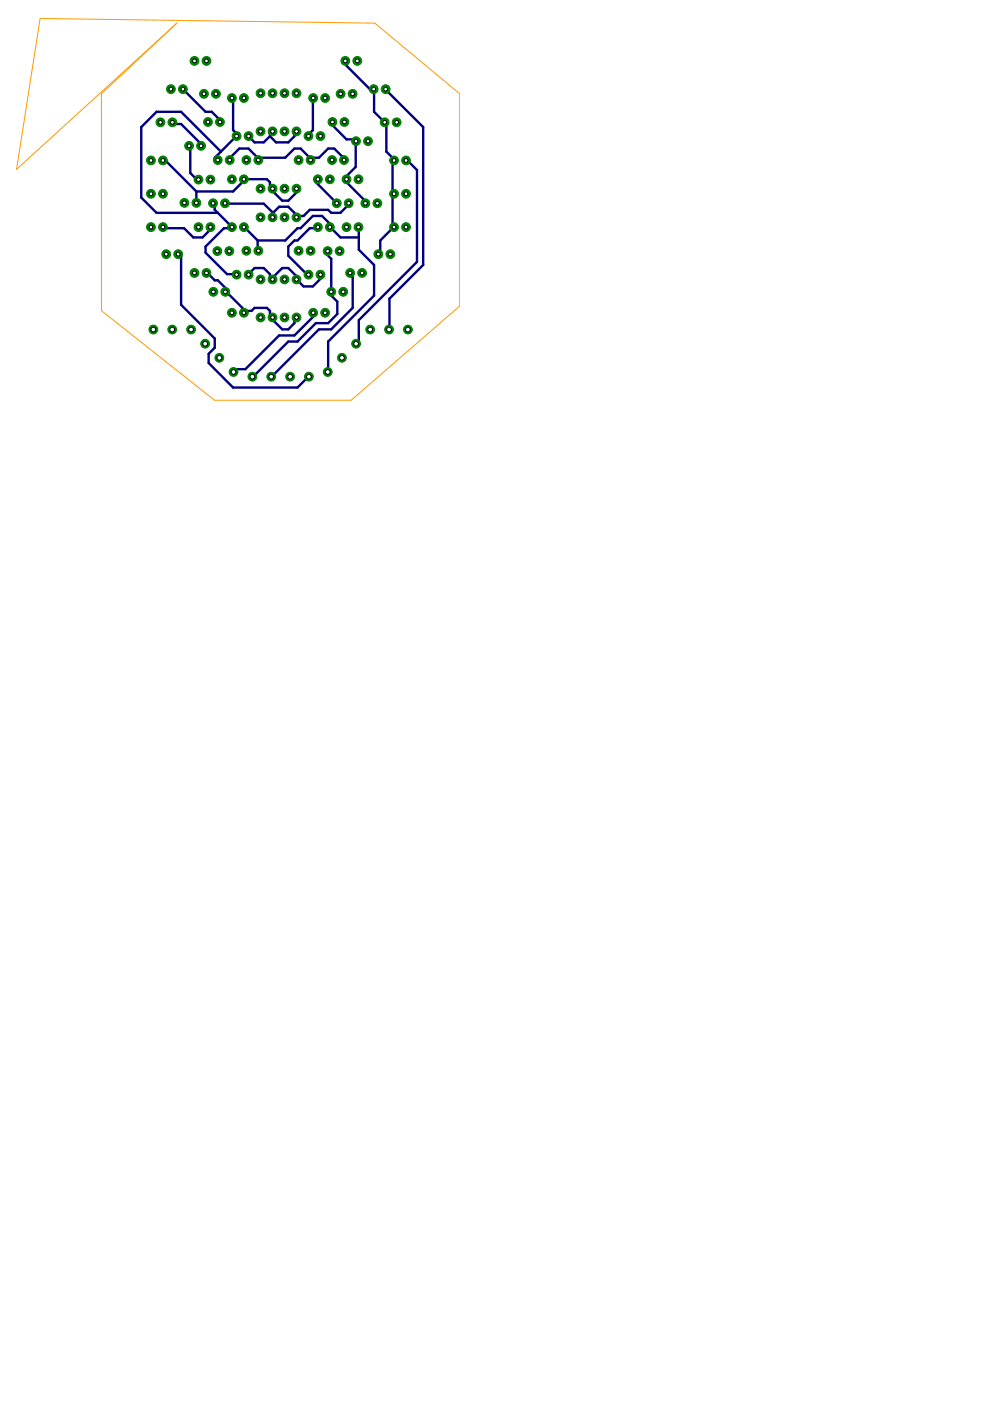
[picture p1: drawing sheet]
<svg xmlns="http://www.w3.org/2000/svg" width="210mm" height="297mm" viewBox="0 0 210 297" stroke-linecap="round" stroke-linejoin="round" font-family="sans-serif">
<g fill="none" stroke="#000080" stroke-width=".51">
<path d="M38.8 18.9l4.8 4.8h1.3l1.9 2-.2 .2M73.2 12.9l.3 .4v.6l5.2 5.3 .5-.3 .1 4.8 2.6 2.6v5.9l1.3 1.2 .3 .6-.3 .1v6.5l.3 .5-.3 .1v6.5l.3 .5-2.9 2.8v2.6l-.4 .3M81.7 18.9l8 8v29.3l-7.1 7.1-.1 6.6M34.5 34l.6 .1 6.5 6.5M36.5 25.9l.6 .4h1.3l4.5 4.5-.3 .1M40.1 30.9l.2 .6v5.2l1.3 1.3 .5 .1M46.8 32.2l-8.4-8.5h-5.2l-3.2 3.2v15l3.2 3.2h13M46.8 32.2l-1.3 1.2 .6 .5M48.7 33.9l.1-.5 1.9-1.9h2l1.9 1.9 .2 .5 .5-.5h5.2l1.9-1.9h1.3l2 1.9 .1 .5 .5-.5h1.3l2-1.9h1.3l1.9 1.9 .1 .5M49.1 20.8l.3 .3v6.5l.7 .6v.7l-3.3 3.3M52.7 28.9l1.3 1.3h1.9l1.3-1.3M57.8 27.9l-.6 .3v.7"/>
<path d="M62.8 27.9l-.4 .3v.7l-1.3 1.3h-2.6l-1.3-1.3M66.4 20.8l-.1 6.8-.6 .6-.3 .7M67.4 38l-.4 .6 4.4 4.5M70.5 25.9l-.3 .4 3.3 3.2h1.9v5.9l-2.6 2.6h.6l.1 .6 3.9 3.9v.6M86.1 34l.4 .1 1.9 1.9v19.5l-12.3 12.4v4.5l-.6 .5M34.5 48.2l.6 .2h3.9l2 1.9h1.9l2-1.9-.3-.2M37.8 53.9l.6 .3v10.4l7.1 7.2v1.9l-1.3 1.3v2l5.2 5.2h13.7l2.4-2.3M41.6 40.6v2.4M43.8 57.9l.4 .2 1.3 1.3h.7l1.9 2-.3 .5 .3 .1 3.3 3.3v.6l.3 .4 .3-.4h1.3l.7-.6h2.6l.6 .6v1.3l.6 .1 .1 .6 1.9 1.9h1.3l1.3-1.3v-.6l.4-.6M45.1 43.1l.4 .1v1.3l.7 .6M46.2 45.1l2.9 3.1-.3 .2h-1.3l-3.9 3.9v1.3l4.5 4.5 2 .1M47.7 43.1l8.2 .1 2 1.9"/>
<path d="M51.7 48.2l2.9 2.8M52.7 58.2l1.3-1.4h1.9l1.3 1.3v.7l.6 .4 .1-.4 1.9-2h1.3l2 2-.3 .4 1.6 1.5h1.9l2-1.9-.4-.6M54.6 51v1.9l.2 .3M62.8 40l.3 .6-2 1.9h-1.3l-1.9-1.9-.1-.6-.6-.1v-1.3l-.6-.6h-4.9l-.3 .6-2 2h-7.8M67.4 48.2l-.4 .2h-1.3l-2.6 2.6h-.7l-1.3 1.3v1.9l3.9 3.9 .4 .1M69.4 53.2l-.5 .4 1.3 1.3v7l-.6 .1 1.9 2v2.6l-1.9 1.9h-2.6l-3.9 3.9h-2l-7.1 7.2-.5 .3M73.9 43.1l.2 .1-1.9 1.9h-2l-.6-.6h-3.9l-1.3 1.3h-1.3l-.3 .3-.4-.3v-.7l-1.3-1.3h-1.9l-2 2 .6 .3M74.2 57.9l-.1 .2 .7 .7v6.5l-4.6 4.5h-2.6l-10.1 10.1M76 48.2l.1 4.7 3.2 3.3v6.5l-9.7 9.7-.1 6.5M76.1 50.3h-3.9l-2.3-2.1 .3-.5-1.9-1.9h-2l-2.6 2.6h-.6l-2.6 2.6h-5.9M66.4 66.3l-.1 .9-3.9 3.9h-3.2l-7.2 7.2h-1.9l-.6 .6"/>
</g>
<circle cx="68.9" cy="20.8" r=".93" fill="#008000" stroke="#008000" stroke-width=".21"/>
<circle cx="68.9" cy="20.8" r=".4" fill="#fff" stroke="#000" stroke-width=".21"/>
<circle cx="66.4" cy="20.8" r=".93" fill="#008000" stroke="#008000" stroke-width=".21"/>
<circle cx="66.4" cy="20.8" r=".4" fill="#fff" stroke="#000" stroke-width=".21"/>
<circle cx="62.9" cy="19.8" r=".93" fill="#008000" stroke="#008000" stroke-width=".21"/>
<circle cx="62.9" cy="19.8" r=".4" fill="#fff" stroke="#000" stroke-width=".21"/>
<circle cx="60.3" cy="19.8" r=".93" fill="#008000" stroke="#008000" stroke-width=".21"/>
<circle cx="60.3" cy="19.8" r=".4" fill="#fff" stroke="#000" stroke-width=".21"/>
<circle cx="57.8" cy="19.8" r=".93" fill="#008000" stroke="#008000" stroke-width=".21"/>
<circle cx="57.8" cy="19.8" r=".4" fill="#fff" stroke="#000" stroke-width=".21"/>
<circle cx="55.2" cy="19.8" r=".93" fill="#008000" stroke="#008000" stroke-width=".21"/>
<circle cx="55.2" cy="19.8" r=".4" fill="#fff" stroke="#000" stroke-width=".21"/>
<circle cx="51.7" cy="20.8" r=".93" fill="#008000" stroke="#008000" stroke-width=".21"/>
<circle cx="51.7" cy="20.8" r=".4" fill="#fff" stroke="#000" stroke-width=".21"/>
<circle cx="49.2" cy="20.8" r=".93" fill="#008000" stroke="#008000" stroke-width=".21"/>
<circle cx="49.2" cy="20.8" r=".4" fill="#fff" stroke="#000" stroke-width=".21"/>
<circle cx="73" cy="25.9" r=".93" fill="#008000" stroke="#008000" stroke-width=".21"/>
<circle cx="73" cy="25.9" r=".4" fill="#fff" stroke="#000" stroke-width=".21"/>
<circle cx="70.5" cy="25.9" r=".93" fill="#008000" stroke="#008000" stroke-width=".21"/>
<circle cx="70.5" cy="25.9" r=".4" fill="#fff" stroke="#000" stroke-width=".21"/>
<circle cx="67.9" cy="28.9" r=".93" fill="#008000" stroke="#008000" stroke-width=".21"/>
<circle cx="67.9" cy="28.9" r=".4" fill="#fff" stroke="#000" stroke-width=".21"/>
<circle cx="65.4" cy="28.9" r=".93" fill="#008000" stroke="#008000" stroke-width=".21"/>
<circle cx="65.4" cy="28.9" r=".4" fill="#fff" stroke="#000" stroke-width=".21"/>
<circle cx="62.9" cy="27.9" r=".93" fill="#008000" stroke="#008000" stroke-width=".21"/>
<circle cx="62.9" cy="27.9" r=".4" fill="#fff" stroke="#000" stroke-width=".21"/>
<circle cx="60.3" cy="27.9" r=".93" fill="#008000" stroke="#008000" stroke-width=".21"/>
<circle cx="60.3" cy="27.9" r=".4" fill="#fff" stroke="#000" stroke-width=".21"/>
<circle cx="57.8" cy="27.9" r=".93" fill="#008000" stroke="#008000" stroke-width=".21"/>
<circle cx="57.8" cy="27.9" r=".4" fill="#fff" stroke="#000" stroke-width=".21"/>
<circle cx="55.2" cy="27.9" r=".93" fill="#008000" stroke="#008000" stroke-width=".21"/>
<circle cx="55.2" cy="27.9" r=".4" fill="#fff" stroke="#000" stroke-width=".21"/>
<circle cx="52.7" cy="28.9" r=".93" fill="#008000" stroke="#008000" stroke-width=".21"/>
<circle cx="52.7" cy="28.9" r=".4" fill="#fff" stroke="#000" stroke-width=".21"/>
<circle cx="50.2" cy="28.9" r=".93" fill="#008000" stroke="#008000" stroke-width=".21"/>
<circle cx="50.2" cy="28.9" r=".4" fill="#fff" stroke="#000" stroke-width=".21"/>
<circle cx="46.6" cy="25.9" r=".93" fill="#008000" stroke="#008000" stroke-width=".21"/>
<circle cx="46.6" cy="25.9" r=".4" fill="#fff" stroke="#000" stroke-width=".21"/>
<circle cx="44.1" cy="25.9" r=".93" fill="#008000" stroke="#008000" stroke-width=".21"/>
<circle cx="44.1" cy="25.9" r=".4" fill="#fff" stroke="#000" stroke-width=".21"/>
<circle cx="84.1" cy="25.9" r=".93" fill="#008000" stroke="#008000" stroke-width=".21"/>
<circle cx="84.1" cy="25.9" r=".4" fill="#fff" stroke="#000" stroke-width=".21"/>
<circle cx="81.6" cy="25.9" r=".93" fill="#008000" stroke="#008000" stroke-width=".21"/>
<circle cx="81.6" cy="25.9" r=".4" fill="#fff" stroke="#000" stroke-width=".21"/>
<circle cx="78" cy="29.9" r=".93" fill="#008000" stroke="#008000" stroke-width=".21"/>
<circle cx="78" cy="29.9" r=".4" fill="#fff" stroke="#000" stroke-width=".21"/>
<circle cx="75.5" cy="29.9" r=".93" fill="#008000" stroke="#008000" stroke-width=".21"/>
<circle cx="75.5" cy="29.9" r=".4" fill="#fff" stroke="#000" stroke-width=".21"/>
<circle cx="72.9" cy="33.9" r=".93" fill="#008000" stroke="#008000" stroke-width=".21"/>
<circle cx="72.9" cy="33.9" r=".4" fill="#fff" stroke="#000" stroke-width=".21"/>
<circle cx="70.4" cy="33.9" r=".93" fill="#008000" stroke="#008000" stroke-width=".21"/>
<circle cx="70.4" cy="33.9" r=".4" fill="#fff" stroke="#000" stroke-width=".21"/>
<circle cx="65.8" cy="33.9" r=".93" fill="#008000" stroke="#008000" stroke-width=".21"/>
<circle cx="65.8" cy="33.9" r=".4" fill="#fff" stroke="#000" stroke-width=".21"/>
<circle cx="63.3" cy="33.9" r=".93" fill="#008000" stroke="#008000" stroke-width=".21"/>
<circle cx="63.3" cy="33.9" r=".4" fill="#fff" stroke="#000" stroke-width=".21"/>
<circle cx="54.8" cy="33.9" r=".93" fill="#008000" stroke="#008000" stroke-width=".21"/>
<circle cx="54.8" cy="33.9" r=".4" fill="#fff" stroke="#000" stroke-width=".21"/>
<circle cx="52.2" cy="33.9" r=".93" fill="#008000" stroke="#008000" stroke-width=".21"/>
<circle cx="52.2" cy="33.9" r=".4" fill="#fff" stroke="#000" stroke-width=".21"/>
<circle cx="48.7" cy="33.9" r=".93" fill="#008000" stroke="#008000" stroke-width=".21"/>
<circle cx="48.7" cy="33.9" r=".4" fill="#fff" stroke="#000" stroke-width=".21"/>
<circle cx="46.2" cy="33.9" r=".93" fill="#008000" stroke="#008000" stroke-width=".21"/>
<circle cx="46.2" cy="33.9" r=".4" fill="#fff" stroke="#000" stroke-width=".21"/>
<circle cx="42.6" cy="30.9" r=".93" fill="#008000" stroke="#008000" stroke-width=".21"/>
<circle cx="42.6" cy="30.9" r=".4" fill="#fff" stroke="#000" stroke-width=".21"/>
<circle cx="40.1" cy="30.9" r=".93" fill="#008000" stroke="#008000" stroke-width=".21"/>
<circle cx="40.1" cy="30.9" r=".4" fill="#fff" stroke="#000" stroke-width=".21"/>
<circle cx="36.6" cy="25.9" r=".93" fill="#008000" stroke="#008000" stroke-width=".21"/>
<circle cx="36.6" cy="25.9" r=".4" fill="#fff" stroke="#000" stroke-width=".21"/>
<circle cx="34" cy="25.9" r=".93" fill="#008000" stroke="#008000" stroke-width=".21"/>
<circle cx="34" cy="25.9" r=".4" fill="#fff" stroke="#000" stroke-width=".21"/>
<circle cx="86.1" cy="34" r=".93" fill="#008000" stroke="#008000" stroke-width=".21"/>
<circle cx="86.1" cy="34" r=".4" fill="#fff" stroke="#000" stroke-width=".21"/>
<circle cx="83.5" cy="34" r=".93" fill="#008000" stroke="#008000" stroke-width=".21"/>
<circle cx="83.5" cy="34" r=".4" fill="#fff" stroke="#000" stroke-width=".21"/>
<circle cx="76" cy="38" r=".93" fill="#008000" stroke="#008000" stroke-width=".21"/>
<circle cx="76" cy="38" r=".4" fill="#fff" stroke="#000" stroke-width=".21"/>
<circle cx="73.5" cy="38" r=".93" fill="#008000" stroke="#008000" stroke-width=".21"/>
<circle cx="73.5" cy="38" r=".4" fill="#fff" stroke="#000" stroke-width=".21"/>
<circle cx="69.9" cy="38" r=".93" fill="#008000" stroke="#008000" stroke-width=".21"/>
<circle cx="69.9" cy="38" r=".4" fill="#fff" stroke="#000" stroke-width=".21"/>
<circle cx="67.4" cy="38" r=".93" fill="#008000" stroke="#008000" stroke-width=".21"/>
<circle cx="67.4" cy="38" r=".4" fill="#fff" stroke="#000" stroke-width=".21"/>
<circle cx="62.9" cy="40" r=".93" fill="#008000" stroke="#008000" stroke-width=".21"/>
<circle cx="62.9" cy="40" r=".4" fill="#fff" stroke="#000" stroke-width=".21"/>
<circle cx="60.3" cy="40" r=".93" fill="#008000" stroke="#008000" stroke-width=".21"/>
<circle cx="60.3" cy="40" r=".4" fill="#fff" stroke="#000" stroke-width=".21"/>
<circle cx="57.8" cy="40" r=".93" fill="#008000" stroke="#008000" stroke-width=".21"/>
<circle cx="57.8" cy="40" r=".4" fill="#fff" stroke="#000" stroke-width=".21"/>
<circle cx="55.2" cy="40" r=".93" fill="#008000" stroke="#008000" stroke-width=".21"/>
<circle cx="55.2" cy="40" r=".4" fill="#fff" stroke="#000" stroke-width=".21"/>
<circle cx="51.7" cy="38" r=".93" fill="#008000" stroke="#008000" stroke-width=".21"/>
<circle cx="51.7" cy="38" r=".4" fill="#fff" stroke="#000" stroke-width=".21"/>
<circle cx="49.2" cy="38" r=".93" fill="#008000" stroke="#008000" stroke-width=".21"/>
<circle cx="49.2" cy="38" r=".4" fill="#fff" stroke="#000" stroke-width=".21"/>
<circle cx="41.6" cy="43" r=".93" fill="#008000" stroke="#008000" stroke-width=".21"/>
<circle cx="41.6" cy="43" r=".4" fill="#fff" stroke="#000" stroke-width=".21"/>
<circle cx="39.1" cy="43" r=".93" fill="#008000" stroke="#008000" stroke-width=".21"/>
<circle cx="39.1" cy="43" r=".4" fill="#fff" stroke="#000" stroke-width=".21"/>
<circle cx="34.5" cy="34" r=".93" fill="#008000" stroke="#008000" stroke-width=".21"/>
<circle cx="34.5" cy="34" r=".4" fill="#fff" stroke="#000" stroke-width=".21"/>
<circle cx="32" cy="34" r=".93" fill="#008000" stroke="#008000" stroke-width=".21"/>
<circle cx="32" cy="34" r=".4" fill="#fff" stroke="#000" stroke-width=".21"/>
<circle cx="86.1" cy="41.1" r=".93" fill="#008000" stroke="#008000" stroke-width=".21"/>
<circle cx="86.1" cy="41.1" r=".4" fill="#fff" stroke="#000" stroke-width=".21"/>
<circle cx="83.5" cy="41.1" r=".93" fill="#008000" stroke="#008000" stroke-width=".21"/>
<circle cx="83.5" cy="41.1" r=".4" fill="#fff" stroke="#000" stroke-width=".21"/>
<circle cx="80" cy="43.1" r=".93" fill="#008000" stroke="#008000" stroke-width=".21"/>
<circle cx="80" cy="43.1" r=".4" fill="#fff" stroke="#000" stroke-width=".21"/>
<circle cx="77.5" cy="43.1" r=".93" fill="#008000" stroke="#008000" stroke-width=".21"/>
<circle cx="77.5" cy="43.1" r=".4" fill="#fff" stroke="#000" stroke-width=".21"/>
<circle cx="73.9" cy="43.1" r=".93" fill="#008000" stroke="#008000" stroke-width=".21"/>
<circle cx="73.9" cy="43.1" r=".4" fill="#fff" stroke="#000" stroke-width=".21"/>
<circle cx="71.4" cy="43.1" r=".93" fill="#008000" stroke="#008000" stroke-width=".21"/>
<circle cx="71.4" cy="43.1" r=".4" fill="#fff" stroke="#000" stroke-width=".21"/>
<circle cx="62.9" cy="46.1" r=".93" fill="#008000" stroke="#008000" stroke-width=".21"/>
<circle cx="62.9" cy="46.1" r=".4" fill="#fff" stroke="#000" stroke-width=".21"/>
<circle cx="60.3" cy="46.1" r=".93" fill="#008000" stroke="#008000" stroke-width=".21"/>
<circle cx="60.3" cy="46.1" r=".4" fill="#fff" stroke="#000" stroke-width=".21"/>
<circle cx="57.8" cy="46.1" r=".93" fill="#008000" stroke="#008000" stroke-width=".21"/>
<circle cx="57.8" cy="46.1" r=".4" fill="#fff" stroke="#000" stroke-width=".21"/>
<circle cx="55.2" cy="46.1" r=".93" fill="#008000" stroke="#008000" stroke-width=".21"/>
<circle cx="55.2" cy="46.1" r=".4" fill="#fff" stroke="#000" stroke-width=".21"/>
<circle cx="47.7" cy="43.1" r=".93" fill="#008000" stroke="#008000" stroke-width=".21"/>
<circle cx="47.7" cy="43.1" r=".4" fill="#fff" stroke="#000" stroke-width=".21"/>
<circle cx="45.2" cy="43.1" r=".93" fill="#008000" stroke="#008000" stroke-width=".21"/>
<circle cx="45.2" cy="43.1" r=".4" fill="#fff" stroke="#000" stroke-width=".21"/>
<circle cx="44.6" cy="38.1" r=".93" fill="#008000" stroke="#008000" stroke-width=".21"/>
<circle cx="44.6" cy="38.1" r=".4" fill="#fff" stroke="#000" stroke-width=".21"/>
<circle cx="42.1" cy="38.1" r=".93" fill="#008000" stroke="#008000" stroke-width=".21"/>
<circle cx="42.1" cy="38.1" r=".4" fill="#fff" stroke="#000" stroke-width=".21"/>
<circle cx="34.5" cy="41.1" r=".93" fill="#008000" stroke="#008000" stroke-width=".21"/>
<circle cx="34.5" cy="41.1" r=".4" fill="#fff" stroke="#000" stroke-width=".21"/>
<circle cx="32" cy="41.1" r=".93" fill="#008000" stroke="#008000" stroke-width=".21"/>
<circle cx="32" cy="41.1" r=".4" fill="#fff" stroke="#000" stroke-width=".21"/>
<circle cx="86.1" cy="48.2" r=".93" fill="#008000" stroke="#008000" stroke-width=".21"/>
<circle cx="86.1" cy="48.2" r=".4" fill="#fff" stroke="#000" stroke-width=".21"/>
<circle cx="83.5" cy="48.2" r=".93" fill="#008000" stroke="#008000" stroke-width=".21"/>
<circle cx="83.5" cy="48.2" r=".4" fill="#fff" stroke="#000" stroke-width=".21"/>
<circle cx="76" cy="48.2" r=".93" fill="#008000" stroke="#008000" stroke-width=".21"/>
<circle cx="76" cy="48.2" r=".4" fill="#fff" stroke="#000" stroke-width=".21"/>
<circle cx="73.5" cy="48.2" r=".93" fill="#008000" stroke="#008000" stroke-width=".21"/>
<circle cx="73.5" cy="48.2" r=".4" fill="#fff" stroke="#000" stroke-width=".21"/>
<circle cx="69.9" cy="48.2" r=".93" fill="#008000" stroke="#008000" stroke-width=".21"/>
<circle cx="69.9" cy="48.2" r=".4" fill="#fff" stroke="#000" stroke-width=".21"/>
<circle cx="67.4" cy="48.2" r=".93" fill="#008000" stroke="#008000" stroke-width=".21"/>
<circle cx="67.4" cy="48.2" r=".4" fill="#fff" stroke="#000" stroke-width=".21"/>
<circle cx="65.8" cy="53.2" r=".93" fill="#008000" stroke="#008000" stroke-width=".21"/>
<circle cx="65.8" cy="53.2" r=".4" fill="#fff" stroke="#000" stroke-width=".21"/>
<circle cx="63.3" cy="53.2" r=".93" fill="#008000" stroke="#008000" stroke-width=".21"/>
<circle cx="63.3" cy="53.2" r=".4" fill="#fff" stroke="#000" stroke-width=".21"/>
<circle cx="54.8" cy="53.2" r=".93" fill="#008000" stroke="#008000" stroke-width=".21"/>
<circle cx="54.8" cy="53.2" r=".4" fill="#fff" stroke="#000" stroke-width=".21"/>
<circle cx="52.2" cy="53.2" r=".93" fill="#008000" stroke="#008000" stroke-width=".21"/>
<circle cx="52.2" cy="53.2" r=".4" fill="#fff" stroke="#000" stroke-width=".21"/>
<circle cx="51.7" cy="48.2" r=".93" fill="#008000" stroke="#008000" stroke-width=".21"/>
<circle cx="51.7" cy="48.2" r=".4" fill="#fff" stroke="#000" stroke-width=".21"/>
<circle cx="49.2" cy="48.2" r=".93" fill="#008000" stroke="#008000" stroke-width=".21"/>
<circle cx="49.2" cy="48.2" r=".4" fill="#fff" stroke="#000" stroke-width=".21"/>
<circle cx="44.6" cy="48.2" r=".93" fill="#008000" stroke="#008000" stroke-width=".21"/>
<circle cx="44.6" cy="48.2" r=".4" fill="#fff" stroke="#000" stroke-width=".21"/>
<circle cx="42.1" cy="48.2" r=".93" fill="#008000" stroke="#008000" stroke-width=".21"/>
<circle cx="42.1" cy="48.2" r=".4" fill="#fff" stroke="#000" stroke-width=".21"/>
<circle cx="34.5" cy="48.2" r=".93" fill="#008000" stroke="#008000" stroke-width=".21"/>
<circle cx="34.5" cy="48.2" r=".4" fill="#fff" stroke="#000" stroke-width=".21"/>
<circle cx="32" cy="48.2" r=".93" fill="#008000" stroke="#008000" stroke-width=".21"/>
<circle cx="32" cy="48.2" r=".4" fill="#fff" stroke="#000" stroke-width=".21"/>
<circle cx="72" cy="53.2" r=".93" fill="#008000" stroke="#008000" stroke-width=".21"/>
<circle cx="72" cy="53.2" r=".4" fill="#fff" stroke="#000" stroke-width=".21"/>
<circle cx="69.5" cy="53.2" r=".93" fill="#008000" stroke="#008000" stroke-width=".21"/>
<circle cx="69.5" cy="53.2" r=".4" fill="#fff" stroke="#000" stroke-width=".21"/>
<circle cx="67.9" cy="58.2" r=".93" fill="#008000" stroke="#008000" stroke-width=".21"/>
<circle cx="67.9" cy="58.2" r=".4" fill="#fff" stroke="#000" stroke-width=".21"/>
<circle cx="65.4" cy="58.2" r=".93" fill="#008000" stroke="#008000" stroke-width=".21"/>
<circle cx="65.4" cy="58.2" r=".4" fill="#fff" stroke="#000" stroke-width=".21"/>
<circle cx="62.9" cy="59.2" r=".93" fill="#008000" stroke="#008000" stroke-width=".21"/>
<circle cx="62.9" cy="59.2" r=".4" fill="#fff" stroke="#000" stroke-width=".21"/>
<circle cx="60.3" cy="59.2" r=".93" fill="#008000" stroke="#008000" stroke-width=".21"/>
<circle cx="60.3" cy="59.2" r=".4" fill="#fff" stroke="#000" stroke-width=".21"/>
<circle cx="57.8" cy="59.2" r=".93" fill="#008000" stroke="#008000" stroke-width=".21"/>
<circle cx="57.8" cy="59.2" r=".4" fill="#fff" stroke="#000" stroke-width=".21"/>
<circle cx="55.2" cy="59.2" r=".93" fill="#008000" stroke="#008000" stroke-width=".21"/>
<circle cx="55.2" cy="59.2" r=".4" fill="#fff" stroke="#000" stroke-width=".21"/>
<circle cx="52.7" cy="58.2" r=".93" fill="#008000" stroke="#008000" stroke-width=".21"/>
<circle cx="52.7" cy="58.2" r=".4" fill="#fff" stroke="#000" stroke-width=".21"/>
<circle cx="50.2" cy="58.2" r=".93" fill="#008000" stroke="#008000" stroke-width=".21"/>
<circle cx="50.2" cy="58.2" r=".4" fill="#fff" stroke="#000" stroke-width=".21"/>
<circle cx="48.6" cy="53.2" r=".93" fill="#008000" stroke="#008000" stroke-width=".21"/>
<circle cx="48.6" cy="53.2" r=".4" fill="#fff" stroke="#000" stroke-width=".21"/>
<circle cx="46.1" cy="53.2" r=".93" fill="#008000" stroke="#008000" stroke-width=".21"/>
<circle cx="46.1" cy="53.2" r=".4" fill="#fff" stroke="#000" stroke-width=".21"/>
<circle cx="68.9" cy="66.3" r=".93" fill="#008000" stroke="#008000" stroke-width=".21"/>
<circle cx="68.9" cy="66.3" r=".4" fill="#fff" stroke="#000" stroke-width=".21"/>
<circle cx="66.4" cy="66.3" r=".93" fill="#008000" stroke="#008000" stroke-width=".21"/>
<circle cx="66.4" cy="66.3" r=".4" fill="#fff" stroke="#000" stroke-width=".21"/>
<circle cx="62.9" cy="67.3" r=".93" fill="#008000" stroke="#008000" stroke-width=".21"/>
<circle cx="62.9" cy="67.3" r=".4" fill="#fff" stroke="#000" stroke-width=".21"/>
<circle cx="60.3" cy="67.3" r=".93" fill="#008000" stroke="#008000" stroke-width=".21"/>
<circle cx="60.3" cy="67.3" r=".4" fill="#fff" stroke="#000" stroke-width=".21"/>
<circle cx="57.8" cy="67.3" r=".93" fill="#008000" stroke="#008000" stroke-width=".21"/>
<circle cx="57.8" cy="67.3" r=".4" fill="#fff" stroke="#000" stroke-width=".21"/>
<circle cx="55.2" cy="67.3" r=".93" fill="#008000" stroke="#008000" stroke-width=".21"/>
<circle cx="55.2" cy="67.3" r=".4" fill="#fff" stroke="#000" stroke-width=".21"/>
<circle cx="51.7" cy="66.3" r=".93" fill="#008000" stroke="#008000" stroke-width=".21"/>
<circle cx="51.7" cy="66.3" r=".4" fill="#fff" stroke="#000" stroke-width=".21"/>
<circle cx="49.2" cy="66.3" r=".93" fill="#008000" stroke="#008000" stroke-width=".21"/>
<circle cx="49.2" cy="66.3" r=".4" fill="#fff" stroke="#000" stroke-width=".21"/>
<circle cx="74.8" cy="19.9" r=".93" fill="#008000" stroke="#008000" stroke-width=".21"/>
<circle cx="74.8" cy="19.9" r=".4" fill="#fff" stroke="#000" stroke-width=".21"/>
<circle cx="72.2" cy="19.9" r=".93" fill="#008000" stroke="#008000" stroke-width=".21"/>
<circle cx="72.2" cy="19.9" r=".4" fill="#fff" stroke="#000" stroke-width=".21"/>
<circle cx="75.8" cy="12.9" r=".93" fill="#008000" stroke="#008000" stroke-width=".21"/>
<circle cx="75.8" cy="12.9" r=".4" fill="#fff" stroke="#000" stroke-width=".21"/>
<circle cx="73.2" cy="12.9" r=".93" fill="#008000" stroke="#008000" stroke-width=".21"/>
<circle cx="73.2" cy="12.9" r=".4" fill="#fff" stroke="#000" stroke-width=".21"/>
<circle cx="81.8" cy="18.9" r=".93" fill="#008000" stroke="#008000" stroke-width=".21"/>
<circle cx="81.8" cy="18.9" r=".4" fill="#fff" stroke="#000" stroke-width=".21"/>
<circle cx="79.2" cy="18.9" r=".93" fill="#008000" stroke="#008000" stroke-width=".21"/>
<circle cx="79.2" cy="18.9" r=".4" fill="#fff" stroke="#000" stroke-width=".21"/>
<circle cx="45.8" cy="19.9" r=".93" fill="#008000" stroke="#008000" stroke-width=".21"/>
<circle cx="45.8" cy="19.9" r=".4" fill="#fff" stroke="#000" stroke-width=".21"/>
<circle cx="43.2" cy="19.9" r=".93" fill="#008000" stroke="#008000" stroke-width=".21"/>
<circle cx="43.2" cy="19.9" r=".4" fill="#fff" stroke="#000" stroke-width=".21"/>
<circle cx="43.8" cy="12.9" r=".93" fill="#008000" stroke="#008000" stroke-width=".21"/>
<circle cx="43.8" cy="12.9" r=".4" fill="#fff" stroke="#000" stroke-width=".21"/>
<circle cx="41.2" cy="12.9" r=".93" fill="#008000" stroke="#008000" stroke-width=".21"/>
<circle cx="41.2" cy="12.9" r=".4" fill="#fff" stroke="#000" stroke-width=".21"/>
<circle cx="38.8" cy="18.9" r=".93" fill="#008000" stroke="#008000" stroke-width=".21"/>
<circle cx="38.8" cy="18.9" r=".4" fill="#fff" stroke="#000" stroke-width=".21"/>
<circle cx="36.2" cy="18.9" r=".93" fill="#008000" stroke="#008000" stroke-width=".21"/>
<circle cx="36.2" cy="18.9" r=".4" fill="#fff" stroke="#000" stroke-width=".21"/>
<circle cx="37.8" cy="53.9" r=".93" fill="#008000" stroke="#008000" stroke-width=".21"/>
<circle cx="37.8" cy="53.9" r=".4" fill="#fff" stroke="#000" stroke-width=".21"/>
<circle cx="35.2" cy="53.9" r=".93" fill="#008000" stroke="#008000" stroke-width=".21"/>
<circle cx="35.2" cy="53.9" r=".4" fill="#fff" stroke="#000" stroke-width=".21"/>
<circle cx="43.8" cy="57.9" r=".93" fill="#008000" stroke="#008000" stroke-width=".21"/>
<circle cx="43.8" cy="57.9" r=".4" fill="#fff" stroke="#000" stroke-width=".21"/>
<circle cx="41.2" cy="57.9" r=".93" fill="#008000" stroke="#008000" stroke-width=".21"/>
<circle cx="41.2" cy="57.9" r=".4" fill="#fff" stroke="#000" stroke-width=".21"/>
<circle cx="47.8" cy="61.9" r=".93" fill="#008000" stroke="#008000" stroke-width=".21"/>
<circle cx="47.8" cy="61.9" r=".4" fill="#fff" stroke="#000" stroke-width=".21"/>
<circle cx="45.2" cy="61.9" r=".93" fill="#008000" stroke="#008000" stroke-width=".21"/>
<circle cx="45.2" cy="61.9" r=".4" fill="#fff" stroke="#000" stroke-width=".21"/>
<circle cx="82.8" cy="53.9" r=".93" fill="#008000" stroke="#008000" stroke-width=".21"/>
<circle cx="82.8" cy="53.9" r=".4" fill="#fff" stroke="#000" stroke-width=".21"/>
<circle cx="80.2" cy="53.9" r=".93" fill="#008000" stroke="#008000" stroke-width=".21"/>
<circle cx="80.2" cy="53.9" r=".4" fill="#fff" stroke="#000" stroke-width=".21"/>
<circle cx="76.8" cy="57.9" r=".93" fill="#008000" stroke="#008000" stroke-width=".21"/>
<circle cx="76.8" cy="57.9" r=".4" fill="#fff" stroke="#000" stroke-width=".21"/>
<circle cx="74.2" cy="57.9" r=".93" fill="#008000" stroke="#008000" stroke-width=".21"/>
<circle cx="74.2" cy="57.9" r=".4" fill="#fff" stroke="#000" stroke-width=".21"/>
<circle cx="72.8" cy="61.9" r=".93" fill="#008000" stroke="#008000" stroke-width=".21"/>
<circle cx="72.8" cy="61.9" r=".4" fill="#fff" stroke="#000" stroke-width=".21"/>
<circle cx="70.2" cy="61.9" r=".93" fill="#008000" stroke="#008000" stroke-width=".21"/>
<circle cx="70.2" cy="61.9" r=".4" fill="#fff" stroke="#000" stroke-width=".21"/>
<circle cx="86.5" cy="69.9" r=".93" fill="#008000" stroke="#008000" stroke-width=".21"/>
<circle cx="86.5" cy="69.9" r=".51" fill="#fff" stroke="#000" stroke-width=".21"/>
<circle cx="82.5" cy="69.9" r=".93" fill="#008000" stroke="#008000" stroke-width=".21"/>
<circle cx="82.5" cy="69.9" r=".51" fill="#fff" stroke="#000" stroke-width=".21"/>
<circle cx="78.5" cy="69.9" r=".93" fill="#008000" stroke="#008000" stroke-width=".21"/>
<circle cx="78.5" cy="69.9" r=".51" fill="#fff" stroke="#000" stroke-width=".21"/>
<circle cx="75.5" cy="72.9" r=".93" fill="#008000" stroke="#008000" stroke-width=".21"/>
<circle cx="75.5" cy="72.9" r=".51" fill="#fff" stroke="#000" stroke-width=".21"/>
<circle cx="72.5" cy="75.9" r=".93" fill="#008000" stroke="#008000" stroke-width=".21"/>
<circle cx="72.5" cy="75.9" r=".51" fill="#fff" stroke="#000" stroke-width=".21"/>
<circle cx="69.5" cy="78.9" r=".93" fill="#008000" stroke="#008000" stroke-width=".21"/>
<circle cx="69.5" cy="78.9" r=".51" fill="#fff" stroke="#000" stroke-width=".21"/>
<circle cx="65.5" cy="79.9" r=".93" fill="#008000" stroke="#008000" stroke-width=".21"/>
<circle cx="65.5" cy="79.9" r=".51" fill="#fff" stroke="#000" stroke-width=".21"/>
<circle cx="61.5" cy="79.9" r=".93" fill="#008000" stroke="#008000" stroke-width=".21"/>
<circle cx="61.5" cy="79.9" r=".51" fill="#fff" stroke="#000" stroke-width=".21"/>
<circle cx="57.5" cy="79.9" r=".93" fill="#008000" stroke="#008000" stroke-width=".21"/>
<circle cx="57.5" cy="79.9" r=".51" fill="#fff" stroke="#000" stroke-width=".21"/>
<circle cx="53.5" cy="79.9" r=".93" fill="#008000" stroke="#008000" stroke-width=".21"/>
<circle cx="53.5" cy="79.9" r=".51" fill="#fff" stroke="#000" stroke-width=".21"/>
<circle cx="49.5" cy="78.9" r=".93" fill="#008000" stroke="#008000" stroke-width=".21"/>
<circle cx="49.5" cy="78.9" r=".51" fill="#fff" stroke="#000" stroke-width=".21"/>
<circle cx="46.5" cy="75.9" r=".93" fill="#008000" stroke="#008000" stroke-width=".21"/>
<circle cx="46.5" cy="75.9" r=".51" fill="#fff" stroke="#000" stroke-width=".21"/>
<circle cx="43.5" cy="72.9" r=".93" fill="#008000" stroke="#008000" stroke-width=".21"/>
<circle cx="43.5" cy="72.9" r=".51" fill="#fff" stroke="#000" stroke-width=".21"/>
<circle cx="40.5" cy="69.9" r=".93" fill="#008000" stroke="#008000" stroke-width=".21"/>
<circle cx="40.5" cy="69.9" r=".51" fill="#fff" stroke="#000" stroke-width=".21"/>
<circle cx="36.5" cy="69.9" r=".93" fill="#008000" stroke="#008000" stroke-width=".21"/>
<circle cx="36.5" cy="69.9" r=".51" fill="#fff" stroke="#000" stroke-width=".21"/>
<circle cx="32.5" cy="69.9" r=".93" fill="#008000" stroke="#008000" stroke-width=".21"/>
<circle cx="32.5" cy="69.9" r=".51" fill="#fff" stroke="#000" stroke-width=".21"/>
<path d="M8.5 3.9l71 1 18 15v45l-23 20h-29l-24-19v-46l16-15-34 31z" fill="none" stroke="#f90" stroke-width=".21"/>
</svg>
